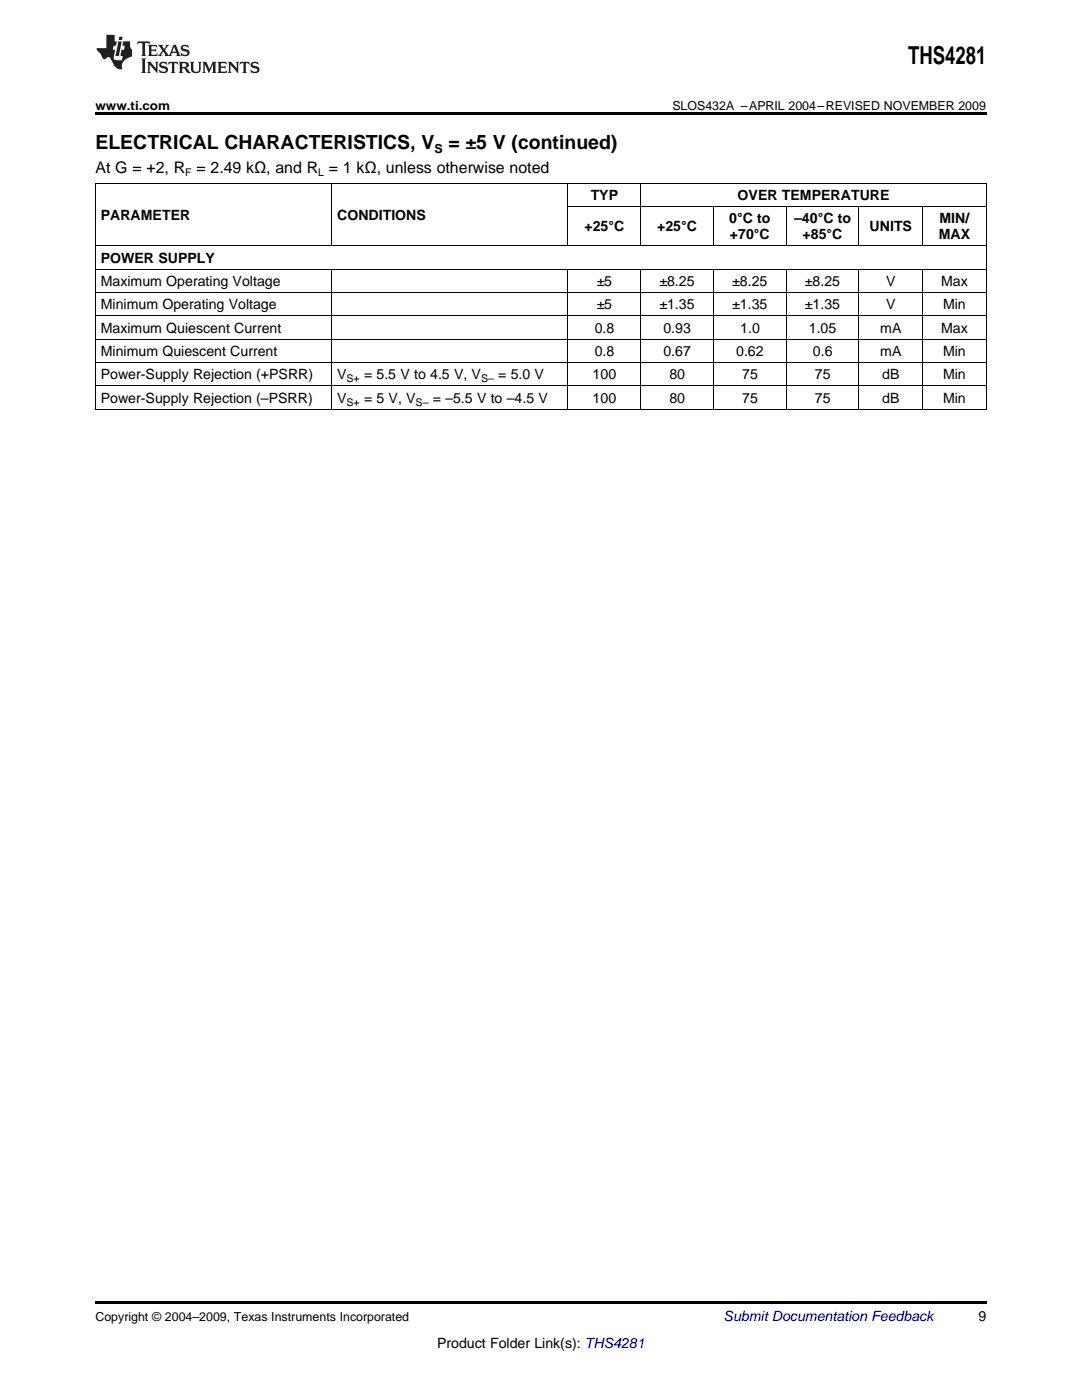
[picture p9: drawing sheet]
<svg xmlns="http://www.w3.org/2000/svg" width="216mm" height="279mm" viewBox="0 0 216 279" stroke-linecap="round" stroke-linejoin="round" font-family="sans-serif">
<defs><g id="words">
<text font-size="4.9" x="181.2" y="12.8">THS4281</text>
<g font-size="3.9">
<text x="19" y="29.7">ELECTRICAL CHARACTERISTICS, V</text>
<text x="89.5" y="29.7">= ±5 V (continued)</text>
</g>
<text font-size="3.2" x="19" y="34.4">At G = +2, R = 2.49 kΩ, and R = 1 kΩ, unless otherwise noted</text>
<g font-size="2.8">
<text x="117.9" y="39.9">TYP</text>
<text x="147.2" y="39.9">OVER TEMPERATURE</text>
<text x="20.1" y="43.9">PARAMETER</text>
<text x="67.3" y="43.9">CONDITIONS</text>
<text x="116.6" y="46.2">+25°C</text>
<text x="131.1" y="46.2">+25°C</text>
<text x="145.5" y="44.6">0°C to</text>
<text x="145.7" y="47.8">+70°C</text>
<text x="158.5" y="44.6">–40°C to</text>
<text x="160.2" y="47.8">+85°C</text>
<text x="173.5" y="46.2">UNITS</text>
<text x="187.3" y="47.8">MAX</text>
<text x="187.5" y="44.6">MIN/</text>
<text x="20.1" y="52.4">POWER SUPPLY</text>
<text x="20.1" y="57.1">Maximum Operating Voltage</text>
<text x="119.1" y="57.1">±5</text>
<text x="131.6" y="57.1">±8.25</text>
<text x="146.1" y="57.1">±8.25</text>
<text x="160.6" y="57.1">±8.25</text>
<text x="176.8" y="57.1">V</text>
<text x="187.8" y="57.1">Max</text>
<text x="20.1" y="61.7">Minimum Operating Voltage</text>
<text x="119.1" y="61.7">±5</text>
<text x="131.6" y="61.7">±1.35</text>
<text x="146.1" y="61.7">±1.35</text>
<text x="160.6" y="61.7">±1.35</text>
<text x="176.8" y="61.7">V</text>
<text x="188.2" y="61.7">Min</text>
<text x="20.1" y="66.4">Maximum Quiescent Current</text>
<text x="20.1" y="71">Minimum Quiescent Current</text>
<text x="118.7" y="66.4">0.8</text>
<text x="118.7" y="71">0.8</text>
<text x="132.4" y="66.4">0.93</text>
<text x="132.4" y="71">0.67</text>
<text x="146.9" y="71">0.62</text>
<text x="147.7" y="66.4">1.0</text>
<text x="161.4" y="66.4">1.05</text>
<text x="162.2" y="71">0.6</text>
<text x="175.6" y="66.4">mA</text>
<text x="175.6" y="71">mA</text>
<text x="187.8" y="66.4">Max</text>
<text x="188.2" y="71">Min</text>
<text x="20.1" y="75.7">Power-Supply Rejection (+PSRR)</text>
<text x="67.3" y="75.7">V</text>
<text x="72.6" y="75.7">= 5.5 V to 4.5 V, V</text>
<text x="99.4" y="75.7">= 5.0 V</text>
<text x="118.3" y="75.7">100</text>
<text x="133.6" y="75.7">80</text>
<text x="148.1" y="75.7">75</text>
<text x="162.6" y="75.7">75</text>
<text x="176" y="75.7">dB</text>
<text x="188.2" y="75.7">Min</text>
<text x="20.1" y="80.4">Power-Supply Rejection (–PSRR)</text>
<text x="67.3" y="80.4">V</text>
<text x="72.6" y="80.4">= 5 V, V</text>
<text x="86.4" y="80.4">= –5.5 V to –4.5 V</text>
<text x="118.3" y="80.4">100</text>
<text x="133.6" y="80.4">80</text>
<text x="148.1" y="80.4">75</text>
<text x="162.6" y="80.4">75</text>
<text x="176" y="80.4">dB</text>
<text x="188.2" y="80.4">Min</text>
<text x="195.3" y="263.6">9</text>
<text x="87.2" y="269">Product Folder Link(s): THS4281</text>
</g>
<text font-size="2.8" fill="#0000c8" x="144.4" y="263.6">Submit Documentation Feedback</text>
<g font-size="2.5">
<text x="19" y="21.9">www.ti.com</text>
<text x="134.2" y="21.9">SLOS432A –APRIL 2004–REVISED NOVEMBER 2009</text>
<text x="86.7" y="30.5">S</text>
<text x="19" y="263.6">Copyright © 2004–2009, Texas Instruments Incorporated</text>
</g>
<g font-size="2.1">
<text x="37" y="35.1">F</text>
<text x="63.5" y="35.1">L</text>
<text x="69.1" y="76.3">S+</text>
<text x="96" y="76.3">S–</text>
<text x="69.1" y="80.9">S+</text>
<text x="82.9" y="80.9">S–</text>
</g>
</g></defs>
<g fill="#231f20">
<path d="M27.5 8.3l-.1 .5 .4-.2h.6v.1v2.1l-.2 .4h1l-.3-.4v-2.1l.1-.1h.5l.5 .2-.2-.5zM29.5 9l.2 .3v1.5l-.2 .4h1.8l.2-.6a1.04 1.04 0 0 1-1.3 .2v-.7h.6l.3 .2v-.6l-.3 .2h-.6v-.6l.8-.1 .4 .3-.2-.5zM31.5 9l.9 1.1-.9 1.1h.8l-.2-.2 .5-.7 .4 .7-.2 .2h1.5l-.1-.2 .1-.4h.9l.1 .4-.2 .2h1l-.3-.3-.7-1.9h-.5l-.9 2-.8-1 .9-1h-.8l.1 .3-.3 .5-.4-.6 .2-.2zM34.7 9.3l.4 1h-.7zM36.3 9.1a.63 .63 0 0 0-.2 .7 .63 .63 0 0 0 .6 .4l.6 .2 .1 .2a.75 .75 0 0 1-.7 .4 .75 .75 0 0 1-.6-.5l.1 .7 .1-.1a1.11 1.11 0 0 0 1.5-.6 1.13 1.13 0 0 0-1.2-.8l-.1-.4a1.04 1.04 0 0 1 1.2 .2l-.2-.5-.1 .1-.5-.2zM28.2 11.7l.2 .3v2.2l-.2 .4h1l-.3-.4v-2.2l.3-.3zM29.3 12.3l.3 .4v1.5l-.3 .4h.8l-.2-.4v-1.3l1.5 1.7v-1.9l.2-.4h-.7l.2 .4v.9l-1.1-1.3zM32 12.5a.62 .62 0 0 0-.2 .7 .62 .62 0 0 0 .6 .4l.6 .1 .1 .3a.76 .76 0 0 1-.7 .3 .76 .76 0 0 1-.6-.4l.1 .7 .1-.1a1.11 1.11 0 0 0 1.5-.6 1.13 1.13 0 0 0-1.2-.8l-.1-.4a1.04 1.04 0 0 1 1.2 .2l-.2-.6-.1 .1-.5-.1zM33.7 12.3l-.2 .7a.61 .61 0 0 1 .8-.4v1.6l-.2 .4h.9l-.2-.4v-1.6a.63 .63 0 0 1 .8 .4l-.2-.7zM35.6 12.3l.3 .4v1.5l-.3 .4h1l-.2-.2v-.8l.5 .2a.76 .76 0 0 0 1.2 .7l-1-1a.58 .58 0 0 0 .6-.5 .58 .58 0 0 0-.5-.6zM36.4 12.7l.1-.1a.45 .45 0 0 1 .5 .1 .45 .45 0 0 1 .1 .5l-.7 .2zM37.9 12.3l.2 .2a2.17 2.17 0 0 0 .3 1.9 .99 .99 0 0 0 1.6-.6v-1.1l.2-.4h-.7l.2 .2a1.92 1.92 0 0 1-.2 1.8 .6 .6 0 0 1-.9-.5v-1.1l.2-.4zM40.4 12.3l.2 .4v1.5l-.2 .4h.7l-.2-.4v-1.4l.8 1.8 .8-1.8v1.4l-.2 .4h.9l-.2-.4v-1.5l.2-.4h-.8l-.6 1.5-.6-1.5zM43.4 12.3l.2 .4v1.5l-.2 .4h1.8l.2-.6a1.04 1.04 0 0 1-1.3 .2v-.7h.5l.4 .2v-.6l-.4 .2h-.5v-.7h.8l.3 .3-.1-.6zM45.5 12.3l.2 .4v1.5l-.2 .4h.7l-.2-.4v-1.3l1.5 1.7v-1.9l.2-.4h-.7l.2 .4v.9l-1.1-1.3zM47.9 12.3l-.1 .7a.61 .61 0 0 1 .8-.4v1.6l-.3 .4h1l-.3-.4 .1-1.6a.63 .63 0 0 1 .7 .4l-.1-.7zM50.2 12.5a.62 .62 0 0 0-.2 .7 .62 .62 0 0 0 .6 .4l.6 .1 .2 .3a.76 .76 0 0 1-.8 .3 .76 .76 0 0 1-.6-.4l.1 .7 .2-.1a1.11 1.11 0 0 0 1.5-.6 1.13 1.13 0 0 0-1.3-.8l-.1-.4a1.04 1.04 0 0 1 1.2 .2l-.1-.6-.2 .1-.5-.1z"/>
<path d="M21.2 7v2.6h-1.9l.1 .4 .7 .9a.91 .91 0 0 0 1 .9 .56 .56 0 0 1 .5-.4 .56 .56 0 0 1 .5 .3l.4 .8a1.53 1.53 0 0 0 1.9 1.2 1.54 1.54 0 0 1 1-2.1l.9-.3v-1.4a1.52 1.52 0 0 1-.3-1.6h-1.4l-.2 .8h.5l-.2 .8h-.4l-.2 1v.2l.4 .1-.2 .8a1.93 1.93 0 0 1-1.6-.2l.3-1.9h-.5l.2-.8h.4l.2-.8h-.4v-1.3zM23.6 8.3l-.6 2.9h.7l.6-2.9zM23.8 7.3l-.1 .7h.6l.2-.7z"/>
</g>
<path d="M19 22.5h177.8v.5h-177.8zM19 259.7h177.8v.5h-177.8z" fill="#000"/>
<g fill="none" stroke="#000" stroke-width=".2">
<path d="M19 36.6h177.8M19.1 36.5v45.1M66.2 36.5v12.5M113.3 36.5v12.5M127.8 36.5v12.5M196.8 36.5v45.1M19 58.4h177.8M19 53.7h177.8M19 49.1h177.8M66.2 53.7v27.9M113.3 53.7v27.9M113.4 41.3h83.4"/>
<path d="M127.8 53.7v27.9M142.4 41.2v7.8M142.4 53.7v27.9M156.9 41.2v7.8M156.9 53.7v27.9M171.4 41.2v7.8M171.4 53.7v27.9M184.1 41.2v7.8M184.1 53.7v27.9M19 77h177.8M19 72.4h177.8M19 67.7h177.8"/>
<path d="M19 63.1h177.8M19 81.7h177.8"/>
</g>
<use href="#words"/>
</svg>
